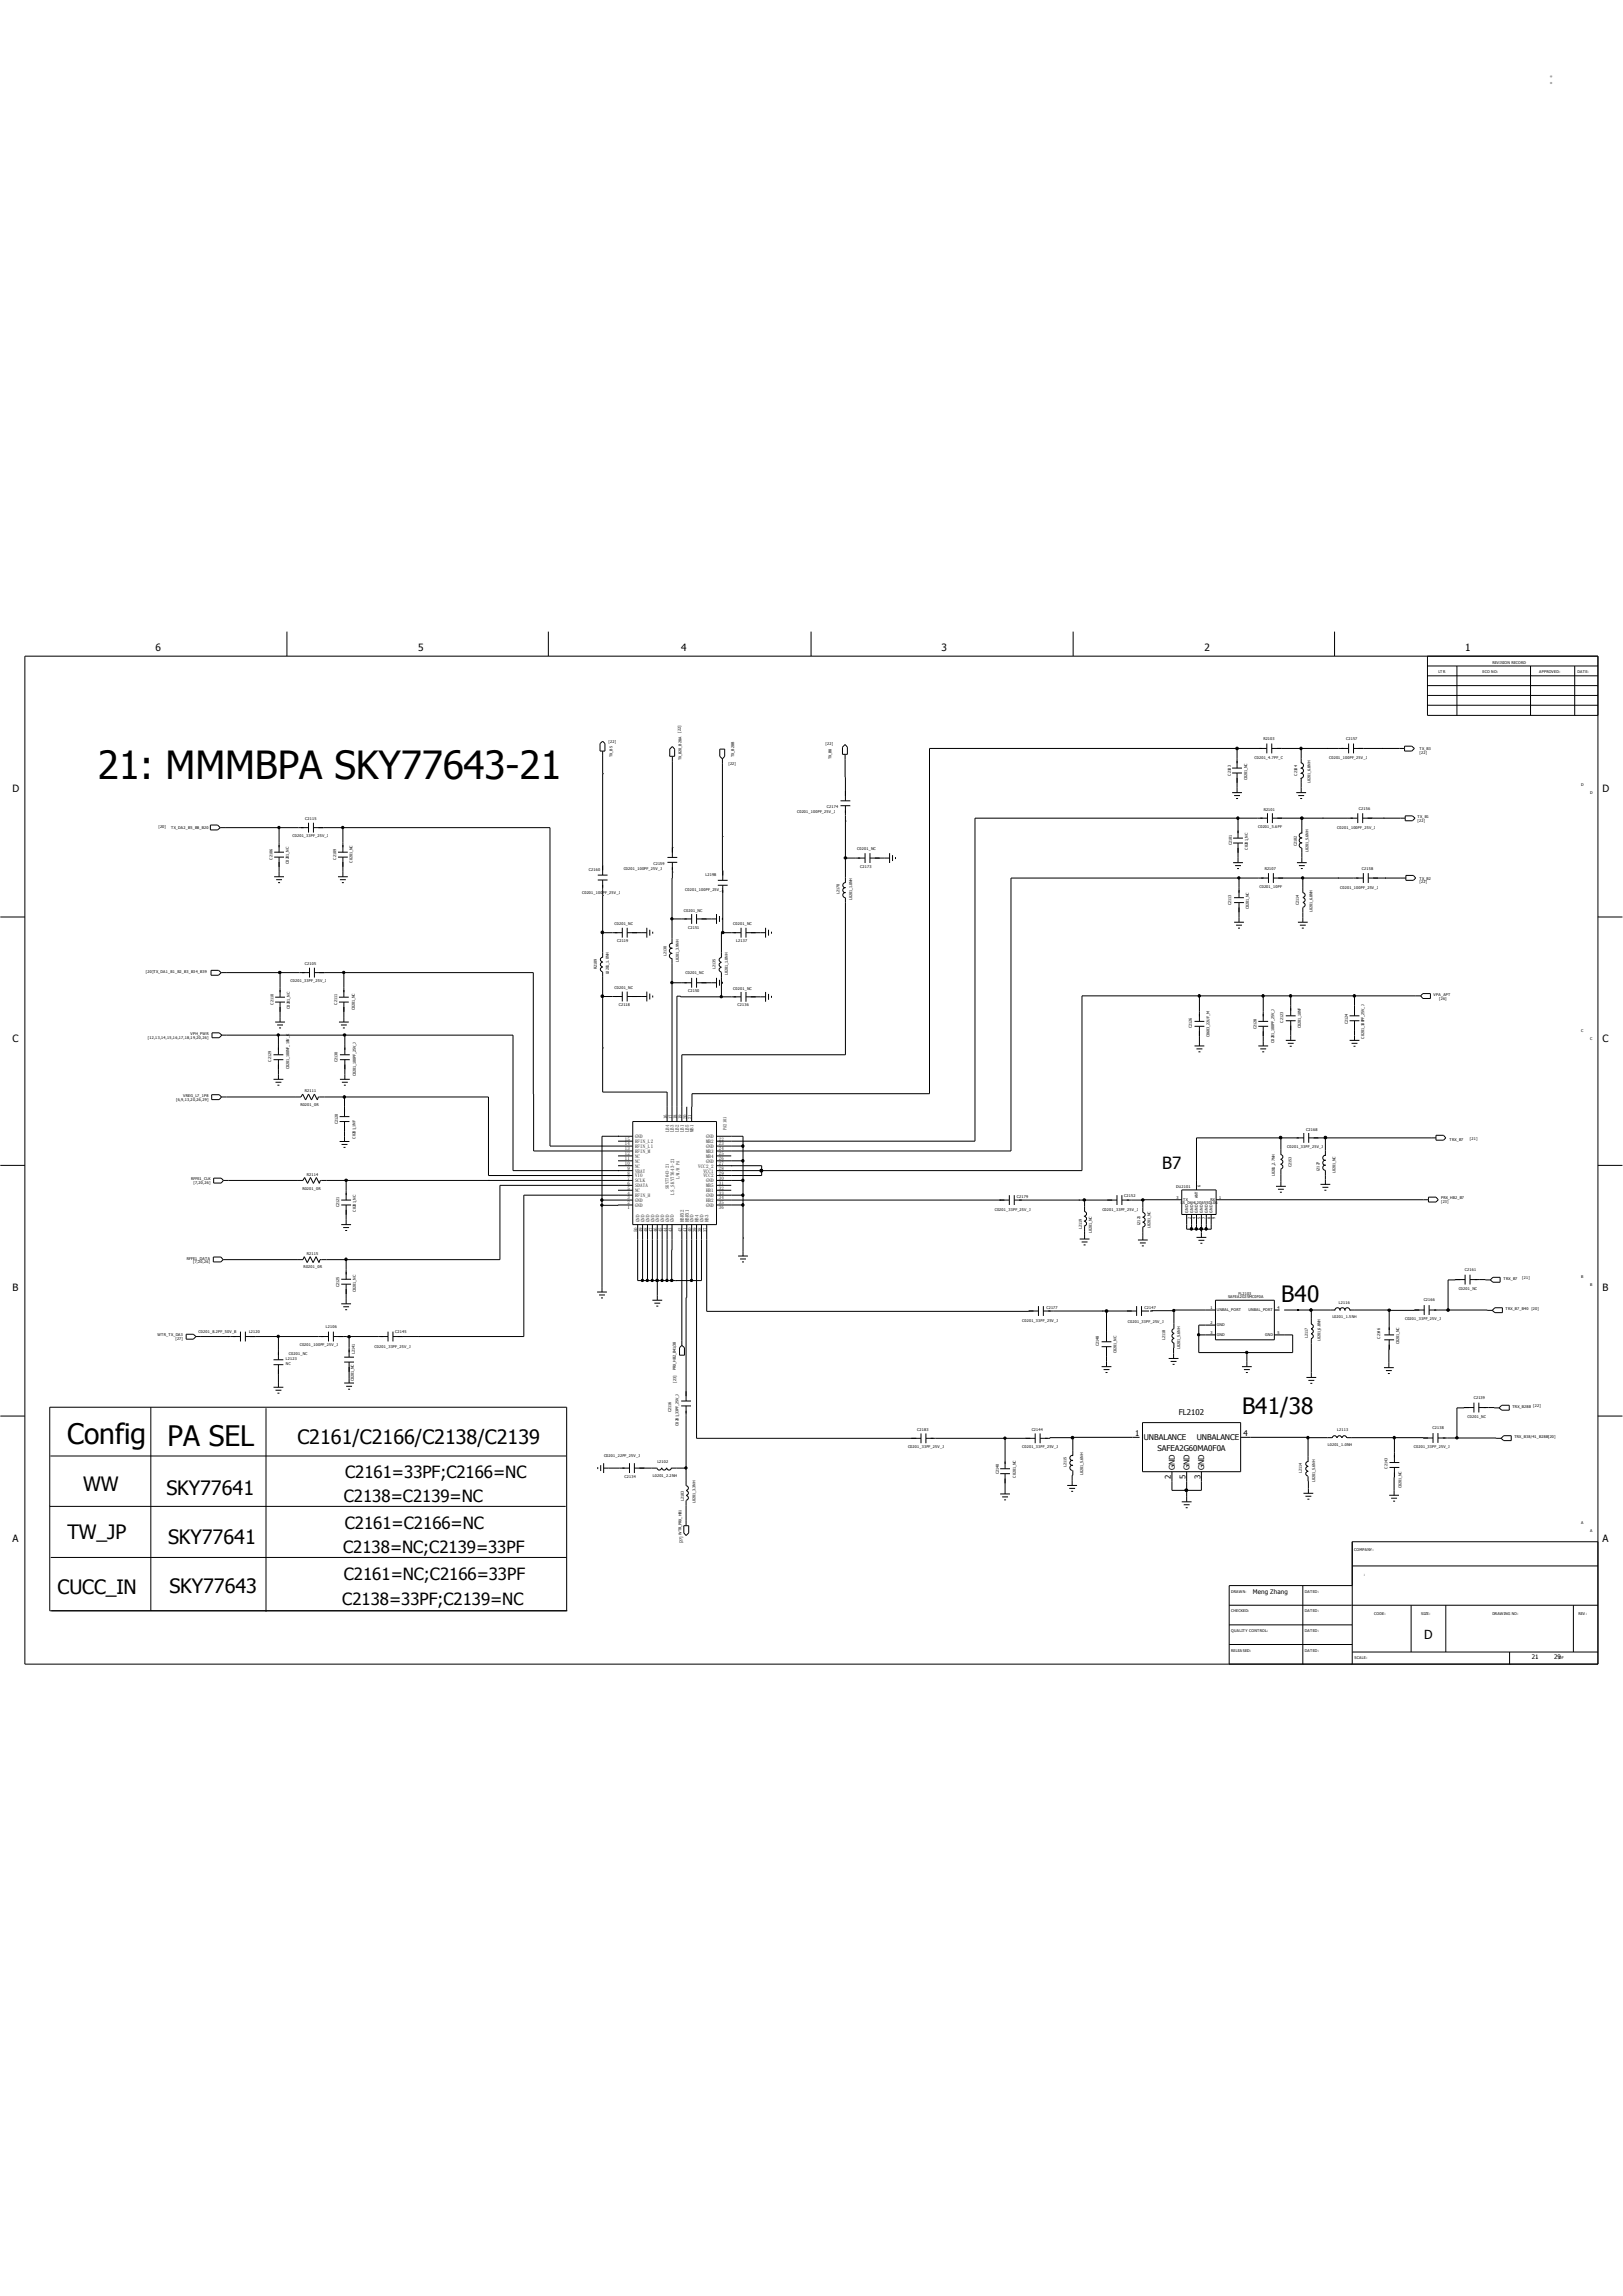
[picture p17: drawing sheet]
<svg xmlns="http://www.w3.org/2000/svg" width="210mm" height="297mm" viewBox="0 0 210 297" stroke-linecap="round" stroke-linejoin="round" font-family="sans-serif">
<defs><g id="words">
<text font-size="5" x="12.7" y="100.8">21: MMMBPA SKY77643-21</text>
<g font-size="3.6">
<text x="8.7" y="186.8">Config</text>
<text x="21.7" y="187.1">PA SEL</text>
</g>
<g font-size="2.9">
<text x="165.8" y="168.5">B40</text>
<text x="160.7" y="182.9">B41/38</text>
</g>
<g font-size="2.6">
<text x="38.5" y="186.7">C2161/C2166/C2138/C2139</text>
<text x="10.8" y="192.9">WW</text>
<text x="21.5" y="193.3">SKY77641</text>
<text x="8.7" y="199.1">TW_JP</text>
<text x="21.8" y="199.7">SKY77641</text>
<text x="7.4" y="206.2">CUCC_IN</text>
<text x="21.9" y="206.1">SKY77643</text>
</g>
<g font-size="2.2">
<text x="150.4" y="151.3">B7</text>
<text x="44.7" y="191.2">C2161=33PF;C2166=NC</text>
<text x="44.5" y="194.3">C2138=C2139=NC</text>
<text x="44.6" y="197.7">C2161=C2166=NC</text>
<text x="44.4" y="200.9">C2138=NC;C2139=33PF</text>
<text x="44.3" y="207.6">C2138=33PF;C2139=NC</text>
<text x="44.5" y="204.4">C2161=NC;C2166=33PF</text>
</g>
<text font-size="1.8" fill="#666" x="200.3" y="10.9">：</text>
<text font-size="1.6" x="184.3" y="212.1">D</text>
<g font-size="1.3">
<text x="20.1" y="84.3">6</text>
<text x="54.1" y="84.3">5</text>
<text x="88.1" y="84.3">4</text>
<text x="121.8" y="84.3">3</text>
<text x="155.9" y="84.3">2</text>
<text x="189.6" y="84.3">1</text>
<text x="1.6" y="102.4">D</text>
<text x="207.4" y="102.4">D</text>
<text x="1.6" y="134.9">C</text>
<text x="207.4" y="134.9">C</text>
<text x="1.6" y="166.9">B</text>
<text x="207.4" y="166.9">B</text>
<text x="1.6" y="199.4">A</text>
<text x="207.4" y="199.4">A</text>
</g>
<g font-size="1">
<text x="146.9" y="185.8">1</text>
<text x="152.5" y="183">FL2102</text>
<text x="160.9" y="185.8">4</text>
<text x="148" y="186.3">UNBALANCE</text>
<text x="149.8" y="187.8">SAFEA2G60MA0F0A</text>
<text x="151.5" y="191.3" transform="rotate(-90 151.5 191.3)">2</text>
<text x="152" y="190.2" transform="rotate(-90 152 190.2)">GND</text>
<text x="153.4" y="191.3" transform="rotate(-90 153.4 191.3)">5</text>
<text x="153.9" y="190.2" transform="rotate(-90 153.9 190.2)">GND</text>
<text x="154.8" y="186.3">UNBALANCE</text>
<text x="155.3" y="191.3" transform="rotate(-90 155.3 191.3)">3</text>
<text x="155.8" y="190.2" transform="rotate(-90 155.8 190.2)">GND</text>
</g>
<g font-size=".8">
<text x="162.1" y="206.2">Meng Zhang</text>
<text x="198.2" y="214.6">21</text>
<text x="201.1" y="214.6">29</text>
</g>
<g font-size=".6">
<text x="80.9" y="148.2">14</text>
<text x="80.9" y="148.8">13</text>
<text x="80.9" y="149.4">12</text>
<text x="80.9" y="147.5">15</text>
<text x="82.2" y="147.9">RFIN_L2</text>
<text x="82.2" y="148.5">RFIN_L1</text>
<text x="82.2" y="149.1">RFIN_M</text>
<text x="82.2" y="149.8">NC</text>
<text x="82.2" y="147.2">GND</text>
<text x="86.3" y="144.8" transform="rotate(-90 86.3 144.8)">16</text>
<text x="86.6" y="146.4" transform="rotate(-90 86.6 146.4)">LB4</text>
<text x="87" y="144.8" transform="rotate(-90 87 144.8)">17</text>
<text x="87.2" y="146.4" transform="rotate(-90 87.2 146.4)">LB3</text>
<text x="87.6" y="144.8" transform="rotate(-90 87.6 144.8)">18</text>
<text x="87.8" y="146.4" transform="rotate(-90 87.8 146.4)">LB2</text>
<text x="88.2" y="144.8" transform="rotate(-90 88.2 144.8)">19</text>
<text x="88.5" y="146.4" transform="rotate(-90 88.5 146.4)">LB1</text>
<text x="88.9" y="144.8" transform="rotate(-90 88.9 144.8)">20</text>
<text x="89.1" y="146.4" transform="rotate(-90 89.1 146.4)">LB5</text>
<text x="89.5" y="144.8" transform="rotate(-90 89.5 144.8)">21</text>
<text x="89.7" y="146.4" transform="rotate(-90 89.7 146.4)">MB1</text>
<text x="91.4" y="149.8">MB4</text>
<text x="91.4" y="149.1">MB3</text>
<text x="91.4" y="147.9">MB2</text>
<text x="91.4" y="147.2">GND</text>
<text x="91.4" y="148.5">GND</text>
<text x="93" y="149.4">25</text>
<text x="93" y="148.2">23</text>
<text x="93" y="147.5">22</text>
<text x="93" y="148.8">24</text>
<text x="94" y="146.2" transform="rotate(-90 94 146.2)">PA2101</text>
<text x="80.9" y="150.1">11</text>
<text x="80.9" y="150.7">10</text>
<text x="81.2" y="151.3">9</text>
<text x="81.2" y="152">8</text>
<text x="81.2" y="152.6">7</text>
<text x="81.2" y="153.2">6</text>
<text x="81.2" y="153.9">5</text>
<text x="81.2" y="154.5">4</text>
<text x="81.2" y="155.2">3</text>
<text x="81.2" y="155.8">2</text>
<text x="82.2" y="150.4">NC</text>
<text x="82.2" y="151">NC</text>
<text x="82.2" y="151.7">VBAT</text>
<text x="82.2" y="152.3">VIO</text>
<text x="82.2" y="153">SCLK</text>
<text x="82.2" y="153.6">SDATA</text>
<text x="82.2" y="154.2">NC</text>
<text x="82.2" y="154.9">RFIN_H</text>
<text x="82.2" y="155.5">GND</text>
<text x="86.5" y="153.8" transform="rotate(-90 86.5 153.8)">SKY77643-21</text>
<text x="87.2" y="154.5" transform="rotate(-90 87.2 154.5)">LS_SKY77643-21</text>
<text x="87.9" y="152.5" transform="rotate(-90 87.9 152.5)">L/M/H PA</text>
<text x="90.3" y="151">VCC2_2</text>
<text x="91" y="152.3">VCC2</text>
<text x="91" y="151.7">VCC1</text>
<text x="91.4" y="154.9">GND</text>
<text x="91.4" y="155.5">HB2</text>
<text x="91.4" y="154.2">HB1</text>
<text x="91.4" y="153.6">MB5</text>
<text x="91.4" y="150.4">GND</text>
<text x="91.4" y="153">GND</text>
<text x="93" y="155.2">34</text>
<text x="93" y="155.8">35</text>
<text x="93" y="154.5">33</text>
<text x="93" y="153.9">32</text>
<text x="93" y="152.6">30</text>
<text x="93" y="152">29</text>
<text x="93" y="150.7">27</text>
<text x="93" y="150.1">26</text>
<text x="93" y="151.3">28</text>
<text x="93" y="153.2">31</text>
<text x="81.2" y="156.4">1</text>
<text x="82.2" y="156.1">GND</text>
<text x="82.5" y="159.4" transform="rotate(-90 82.5 159.4)">50</text>
<text x="82.8" y="158.1" transform="rotate(-90 82.8 158.1)">GND</text>
<text x="83.1" y="159.4" transform="rotate(-90 83.1 159.4)">49</text>
<text x="83.4" y="158.1" transform="rotate(-90 83.4 158.1)">GND</text>
<text x="83.8" y="159.4" transform="rotate(-90 83.8 159.4)">48</text>
<text x="84" y="158.1" transform="rotate(-90 84 158.1)">GND</text>
<text x="84.4" y="159.4" transform="rotate(-90 84.4 159.4)">47</text>
<text x="84.7" y="158.1" transform="rotate(-90 84.7 158.1)">GND</text>
<text x="85" y="159.4" transform="rotate(-90 85 159.4)">46</text>
<text x="85.3" y="158.1" transform="rotate(-90 85.3 158.1)">GND</text>
<text x="85.7" y="159.4" transform="rotate(-90 85.7 159.4)">45</text>
<text x="85.9" y="158.1" transform="rotate(-90 85.9 158.1)">GND</text>
<text x="86.3" y="159.4" transform="rotate(-90 86.3 159.4)">44</text>
<text x="86.6" y="158.1" transform="rotate(-90 86.6 158.1)">GND</text>
<text x="87" y="159.4" transform="rotate(-90 87 159.4)">43</text>
<text x="87.2" y="158.1" transform="rotate(-90 87.2 158.1)">GND</text>
<text x="88.2" y="159.4" transform="rotate(-90 88.2 159.4)">42</text>
<text x="88.5" y="158.1" transform="rotate(-90 88.5 158.1)">HBRX2</text>
<text x="88.9" y="159.4" transform="rotate(-90 88.9 159.4)">41</text>
<text x="89.1" y="158.1" transform="rotate(-90 89.1 158.1)">HBRX1</text>
<text x="89.5" y="159.4" transform="rotate(-90 89.5 159.4)">40</text>
<text x="89.7" y="158.1" transform="rotate(-90 89.7 158.1)">GND</text>
<text x="90.1" y="159.4" transform="rotate(-90 90.1 159.4)">39</text>
<text x="90.4" y="158.1" transform="rotate(-90 90.4 158.1)">HB4</text>
<text x="90.8" y="159.4" transform="rotate(-90 90.8 159.4)">38</text>
<text x="91" y="158.1" transform="rotate(-90 91 158.1)">GND</text>
<text x="91.4" y="156.1">GND</text>
<text x="91.4" y="159.4" transform="rotate(-90 91.4 159.4)">37</text>
<text x="91.7" y="158.1" transform="rotate(-90 91.7 158.1)">HB3</text>
<text x="93" y="156.4">36</text>
</g>
<g font-size=".5">
<text x="186.1" y="87.1">LTR</text>
<text x="191.8" y="87.1">ECO NO:</text>
<text x="193.1" y="85.8">REVISION RECORD</text>
<text x="199.2" y="87.1">APPROVED:</text>
<text x="204.1" y="87.1">DATE:</text>
<text x="88.1" y="94.8" transform="rotate(-90 88.1 94.8)">[22]</text>
<text x="163.5" y="95.8">R2103</text>
<text x="174.2" y="95.7">C2157</text>
<text x="78.7" y="96.2">[22]</text>
<text x="79.3" y="97.9" transform="rotate(-90 79.3 97.9)">TX_B5</text>
<text x="88.2" y="98.4" transform="rotate(-90 88.2 98.4)">TX_B20_B28A</text>
<text x="94.2" y="99">[22]</text>
<text x="95" y="97.9" transform="rotate(-90 95 97.9)">TX_B28B</text>
<text x="106.8" y="96.4">[22]</text>
<text x="107.6" y="98.2" transform="rotate(-90 107.6 98.2)">TX_B8</text>
<text x="159.3" y="100.4" transform="rotate(-90 159.3 100.4)">C2103</text>
<text x="161.4" y="100.9" transform="rotate(-90 161.4 100.9)">C0201_NC</text>
<text x="162.3" y="98.1">C0201_4.7PF_C</text>
<text x="167.8" y="100.4" transform="rotate(-90 167.8 100.4)">C2104</text>
<text x="169.6" y="101.2" transform="rotate(-90 169.6 101.2)">L0201_6.8NH</text>
<text x="172" y="98.2">C0201_100PF_25V_J</text>
<text x="183.7" y="97.6">[22]</text>
<text x="183.7" y="97">TX_B3</text>
<text x="204.6" y="101.7">D</text>
<text x="20.5" y="107.2">[20]</text>
<text x="22.1" y="107.3">TX_DA2_B5_B8_B20</text>
<text x="39.5" y="106">C2115</text>
<text x="103.1" y="105.2">C0201_100PF_25V_J</text>
<text x="107" y="104.5">C2174</text>
<text x="162.8" y="107.1">C0201_5.6PF</text>
<text x="163.5" y="104.9">R2101</text>
<text x="173" y="107.3">C0201_100PF_25V_J</text>
<text x="175.8" y="104.8">C2156</text>
<text x="183.4" y="106.3">[22]</text>
<text x="183.4" y="105.8">TX_B1</text>
<text x="205.8" y="102.8">D</text>
<text x="35.3" y="111.2" transform="rotate(-90 35.3 111.2)">C2106</text>
<text x="37.4" y="111.7" transform="rotate(-90 37.4 111.7)">C0201_NC</text>
<text x="37.9" y="108.3">C0201_33PF_25V_J</text>
<text x="43.5" y="111.2" transform="rotate(-90 43.5 111.2)">C2109</text>
<text x="45.6" y="111.6" transform="rotate(-90 45.6 111.6)">C0201_NC</text>
<text x="76.2" y="112.6">C2160</text>
<text x="80.7" y="112.5">C0201_100PF_25V_J</text>
<text x="84.5" y="111.9">C2159</text>
<text x="91.3" y="113.3">L2198</text>
<text x="110.9" y="110">C0201_NC</text>
<text x="111.3" y="112.2">C2173</text>
<text x="159.4" y="109.3" transform="rotate(-90 159.4 109.3)">C2101</text>
<text x="161.5" y="109.9" transform="rotate(-90 161.5 109.9)">C0201_NC</text>
<text x="163.6" y="112.5">R2107</text>
<text x="167.8" y="109.5" transform="rotate(-90 167.8 109.5)">C2102</text>
<text x="169.3" y="110.2" transform="rotate(-90 169.3 110.2)">L0201_5.6NH</text>
<text x="176.2" y="112.5">C2158</text>
<text x="183.7" y="113.8">TX_B2</text>
<text x="75.3" y="115.6">C0201_100PF_25V_J</text>
<text x="79.5" y="119.6">C0201_NC</text>
<text x="88.5" y="118">C0201_NC</text>
<text x="88.7" y="115.2">C0201_100PF_25V_J</text>
<text x="94.9" y="119.6">C0201_NC</text>
<text x="108.6" y="115.7" transform="rotate(-90 108.6 115.7)">L2170</text>
<text x="110.2" y="116.4" transform="rotate(-90 110.2 116.4)">L0201_1.0NH</text>
<text x="159.3" y="117.1" transform="rotate(-90 159.3 117.1)">C2113</text>
<text x="161.6" y="117.6" transform="rotate(-90 161.6 117.6)">C0201_NC</text>
<text x="163" y="114.9">C0201_10PF</text>
<text x="168" y="117.1" transform="rotate(-90 168 117.1)">C2114</text>
<text x="169.8" y="118" transform="rotate(-90 169.8 118)">L0201_6.8NH</text>
<text x="173.4" y="115">C0201_100PF_25V_J</text>
<text x="183.7" y="114.3">[22]</text>
<text x="18.9" y="125.8">[20]TX_DA1_B1_B2_B3_B34_B39</text>
<text x="39.5" y="124.8">C2105</text>
<text x="77.2" y="125.4" transform="rotate(-90 77.2 125.4)">R2109</text>
<text x="79.8" y="121.9">C2119</text>
<text x="86.2" y="123.6" transform="rotate(-90 86.2 123.6)">L2130</text>
<text x="87.9" y="124.4" transform="rotate(-90 87.9 124.4)">L0201_3.9NH</text>
<text x="89" y="120.1">C2151</text>
<text x="92.6" y="125.4" transform="rotate(-90 92.6 125.4)">L2135</text>
<text x="95.3" y="121.9">L2137</text>
<text x="35.4" y="129.9" transform="rotate(-90 35.4 129.9)">C2110</text>
<text x="37.5" y="130.5" transform="rotate(-90 37.5 130.5)">C0201_NC</text>
<text x="37.6" y="127.1">C0201_33PF_25V_J</text>
<text x="43.6" y="129.9" transform="rotate(-90 43.6 129.9)">C2111</text>
<text x="45.9" y="130.7" transform="rotate(-90 45.9 130.7)">C0201_NC</text>
<text x="78.8" y="126" transform="rotate(-90 78.8 126)">L0201_1.0NH</text>
<text x="79.5" y="128">C0201_NC</text>
<text x="80.1" y="130.1">C2118</text>
<text x="88.7" y="126">C0201_NC</text>
<text x="89" y="128.3">C2150</text>
<text x="94.2" y="126.1" transform="rotate(-90 94.2 126.1)">L0201_1.0NH</text>
<text x="94.9" y="128">C0201_NC</text>
<text x="95.4" y="130.1">C2136</text>
<text x="185.5" y="128.8">VPA_APT</text>
<text x="186.2" y="129.4">[26]</text>
<text x="19.1" y="134.4">[12,13,14,15,16,17,18,19,20,26]</text>
<text x="24.6" y="133.9">VPH_PWR</text>
<text x="35.1" y="137.3" transform="rotate(-90 35.1 137.3)">C2129</text>
<text x="43.7" y="137.4" transform="rotate(-90 43.7 137.4)">C2130</text>
<text x="154.2" y="133" transform="rotate(-90 154.2 133)">C2126</text>
<text x="156.5" y="134.1" transform="rotate(-90 156.5 134.1)">C0603_22UF_M</text>
<text x="162.6" y="133.2" transform="rotate(-90 162.6 133.2)">C2128</text>
<text x="164.9" y="134.9" transform="rotate(-90 164.9 134.9)">C0201_100PF_25V_J</text>
<text x="166" y="132.3" transform="rotate(-90 166 132.3)">C2123</text>
<text x="168.3" y="133" transform="rotate(-90 168.3 133)">C0201_10NF</text>
<text x="174.4" y="132.4" transform="rotate(-90 174.4 132.4)">C2124</text>
<text x="176.5" y="134.3" transform="rotate(-90 176.5 134.3)">C0201_100PF_25V_J</text>
<text x="204.6" y="133.5">C</text>
<text x="205.8" y="134.6">C</text>
<text x="22.8" y="142.4">[6,9,13,20,26,29]</text>
<text x="23.7" y="141.9">VREG_L7_1P8</text>
<text x="37.4" y="138.3" transform="rotate(-90 37.4 138.3)">C0201_100NF_10V_K</text>
<text x="38.9" y="143.1">R0201_0R</text>
<text x="39.5" y="141.2">R2111</text>
<text x="46" y="139.2" transform="rotate(-90 46 139.2)">C0201_100PF_25V_J</text>
<text x="43.7" y="145.4" transform="rotate(-90 43.7 145.4)">C2120</text>
<text x="46" y="147.3" transform="rotate(-90 46 147.3)">C0201_1NF</text>
<text x="166.6" y="148.5">C0201_33PF_25V_J</text>
<text x="169" y="146.3">C2168</text>
<text x="187.6" y="147.6">TRX_B7</text>
<text x="190.2" y="147.5">[21]</text>
<text x="24.7" y="152.7">RFFE1_CLK</text>
<text x="25" y="153.2">[7,20,26]</text>
<text x="39.1" y="153.9">R0201_0R</text>
<text x="39.7" y="152.2">R2114</text>
<text x="131.6" y="154.9">C2179</text>
<text x="145.5" y="154.9">C2152</text>
<text x="152.2" y="153.7">DU2101</text>
<text x="152.2" y="155.1">3</text>
<text x="152.8" y="155.7">LS_D6HL2G655DL06</text>
<text x="153.1" y="155.3">TX</text>
<text x="155" y="155" transform="rotate(-90 155 155)">ANT</text>
<text x="155.3" y="153.5" transform="rotate(-90 155.3 153.5)">6</text>
<text x="156.6" y="155.3">RX</text>
<text x="157.8" y="155.1">1</text>
<text x="164.9" y="152.2" transform="rotate(-90 164.9 152.2)">L0201_2.7NH</text>
<text x="167.1" y="151" transform="rotate(-90 167.1 151)">C2153</text>
<text x="170.7" y="151.5" transform="rotate(-90 170.7 151.5)">L2127</text>
<text x="172.8" y="151.7" transform="rotate(-90 172.8 151.7)">L0201_NC</text>
<text x="186.5" y="155.6">[23]</text>
<text x="186.5" y="155.1">PRX_HB2_B7</text>
<text x="43.9" y="156.2" transform="rotate(-90 43.9 156.2)">C2121</text>
<text x="46" y="156.7" transform="rotate(-90 46 156.7)">C0201_NC</text>
<text x="128.7" y="156.7">C0201_33PF_25V_J</text>
<text x="140" y="159" transform="rotate(-90 140 159)">L2119</text>
<text x="141.3" y="159.5" transform="rotate(-90 141.3 159.5)">L0201_NC</text>
<text x="142.6" y="156.7">C0201_33PF_25V_J</text>
<text x="147.5" y="158.5" transform="rotate(-90 147.5 158.5)">L2121</text>
<text x="148.9" y="158.9" transform="rotate(-90 148.9 158.9)">L0201_NC</text>
<text x="153.7" y="156.9" transform="rotate(-90 153.7 156.9)">GND</text>
<text x="154.1" y="157.7" transform="rotate(-90 154.1 157.7)">2</text>
<text x="154.4" y="156.9" transform="rotate(-90 154.4 156.9)">GND</text>
<text x="154.7" y="157.7" transform="rotate(-90 154.7 157.7)">4</text>
<text x="155" y="156.9" transform="rotate(-90 155 156.9)">GND</text>
<text x="155.3" y="157.7" transform="rotate(-90 155.3 157.7)">5</text>
<text x="155.6" y="156.9" transform="rotate(-90 155.6 156.9)">GND</text>
<text x="156" y="157.7" transform="rotate(-90 156 157.7)">7</text>
<text x="156.3" y="156.9" transform="rotate(-90 156.3 156.9)">GND</text>
<text x="156.6" y="157.7" transform="rotate(-90 156.6 157.7)">8</text>
<text x="156.9" y="156.9" transform="rotate(-90 156.9 156.9)">GND</text>
<text x="157.2" y="157.7" transform="rotate(-90 157.2 157.7)">9</text>
<text x="24.2" y="162.9">RFFE1_DATA</text>
<text x="25" y="163.4">[7,20,26]</text>
<text x="39.3" y="164.1">R0201_0R</text>
<text x="39.7" y="162.3">R2115</text>
<text x="43.9" y="166.5" transform="rotate(-90 43.9 166.5)">C2125</text>
<text x="46" y="167.1" transform="rotate(-90 46 167.1)">C0201_NC</text>
<text x="158.9" y="167.9">SAFEA2G35MC0F0A</text>
<text x="160.2" y="167.5">FL2103</text>
<text x="188.7" y="166.8">C0201_NC</text>
<text x="189.5" y="164.5">C2161</text>
<text x="194.5" y="165.6">TRX_B7</text>
<text x="197" y="165.5">[21]</text>
<text x="204.6" y="165.3">B</text>
<text x="205.8" y="166.4">B</text>
<text x="20.4" y="172.9">WTR_TX_DA3</text>
<text x="22.7" y="173.4">[27]</text>
<text x="25.7" y="172.5">C0201_8.2PF_50V_B</text>
<text x="32.2" y="172.4">L2120</text>
<text x="42.2" y="171.8">L2106</text>
<text x="51.1" y="172.5">C2145</text>
<text x="132.3" y="171.1">C0201_33PF_25V_J</text>
<text x="135.4" y="169.3">C2177</text>
<text x="145.9" y="171.1">C0201_33PF_25V_J</text>
<text x="148.1" y="169.3">C2147</text>
<text x="150.8" y="173.3" transform="rotate(-90 150.8 173.3)">L2118</text>
<text x="156.6" y="169.3">1</text>
<text x="156.6" y="171.3">2</text>
<text x="156.6" y="172.5">3</text>
<text x="157.5" y="169.6">UNBAL_PORT</text>
<text x="157.5" y="171.6">GND</text>
<text x="157.5" y="172.8">GND</text>
<text x="161.6" y="169.6">UNBAL_PORT</text>
<text x="163.7" y="172.8">GND</text>
<text x="165.3" y="169.3">4</text>
<text x="165.3" y="172.5">5</text>
<text x="169.2" y="173" transform="rotate(-90 169.2 173)">L2117</text>
<text x="170.9" y="173.5" transform="rotate(-90 170.9 173.5)">L0201_6.8NH</text>
<text x="172.4" y="170.5">L0201_1.5NH</text>
<text x="173.2" y="168.6">L2116</text>
<text x="178.6" y="173.2" transform="rotate(-90 178.6 173.2)">C2146</text>
<text x="181" y="173.9" transform="rotate(-90 181 173.9)">C0201_NC</text>
<text x="181.8" y="170.8">C0201_33PF_25V_J</text>
<text x="184.2" y="168.3">C2166</text>
<text x="194.8" y="169.5">TRX_B7_B40</text>
<text x="198.1" y="169.5">[20]</text>
<text x="37" y="175.9">L2123</text>
<text x="37" y="176.5">NC</text>
<text x="37.4" y="175.2">C0201_NC</text>
<text x="38.8" y="174.1">C0201_100PF_25V_J</text>
<text x="45.8" y="178.7" transform="rotate(-90 45.8 178.7)">C0201_NC</text>
<text x="45.9" y="175.1" transform="rotate(-90 45.9 175.1)">L2141</text>
<text x="48.5" y="174.3">C0201_33PF_25V_J</text>
<text x="87.4" y="177.3" transform="rotate(-90 87.4 177.3)">PRX_HB2_B41/38</text>
<text x="87.5" y="178.8" transform="rotate(-90 87.5 178.8)">[23]</text>
<text x="142.2" y="174.1" transform="rotate(-90 142.2 174.1)">C2148</text>
<text x="144.5" y="175" transform="rotate(-90 144.5 175)">C0201_NC</text>
<text x="152.7" y="174.5" transform="rotate(-90 152.7 174.5)">L0201_5.6NH</text>
<text x="86.8" y="182.7" transform="rotate(-90 86.8 182.7)">C2116</text>
<text x="87.8" y="184.4" transform="rotate(-90 87.8 184.4)">C0201_33PF_25V_J</text>
<text x="118.7" y="185.1">C2183</text>
<text x="133.5" y="185.1">C2144</text>
<text x="173" y="185.1">L2113</text>
<text x="185.4" y="184.8">C2138</text>
<text x="189.9" y="183.4">C0201_NC</text>
<text x="190.7" y="181">C2139</text>
<text x="195.7" y="182.1">TRX_B28B</text>
<text x="198.4" y="182">[22]</text>
<text x="78.2" y="188.4">C0201_22PF_25V_J</text>
<text x="80.8" y="191.2">C2134</text>
<text x="84.5" y="191.1">L0201_2.2NH</text>
<text x="85.1" y="189.3">L2102</text>
<text x="117.5" y="187.3">C0201_33PF_25V_J</text>
<text x="129.3" y="190.7" transform="rotate(-90 129.3 190.7)">C2140</text>
<text x="131.5" y="191.1" transform="rotate(-90 131.5 191.1)">C0201_NC</text>
<text x="132.3" y="187.3">C0201_33PF_25V_J</text>
<text x="138" y="189.8" transform="rotate(-90 138 189.8)">L2115</text>
<text x="140.1" y="190.8" transform="rotate(-90 140.1 190.8)">L0201_5.6NH</text>
<text x="168.5" y="190.5" transform="rotate(-90 168.5 190.5)">L2114</text>
<text x="170.2" y="191.7" transform="rotate(-90 170.2 191.7)">L0201_5.6NH</text>
<text x="171.8" y="187.1">L0201_1.0NH</text>
<text x="179.5" y="190" transform="rotate(-90 179.5 190)">C2143</text>
<text x="182.9" y="187.4">C0201_33PF_25V_J</text>
<text x="195.9" y="186">TRX_B38/41_B28B[20]</text>
<text x="88.5" y="194.2" transform="rotate(-90 88.5 194.2)">L2103</text>
<text x="90" y="194.4" transform="rotate(-90 90 194.4)">L0201_3.3NH</text>
<text x="181.3" y="192.5" transform="rotate(-90 181.3 192.5)">C0201_NC</text>
<text x="204.6" y="197.1">A</text>
<text x="88.2" y="198.5" transform="rotate(-90 88.2 198.5)">WTR_PRX_HB1</text>
<text x="88.3" y="199.6" transform="rotate(-90 88.3 199.6)">[27]</text>
<text x="175.2" y="200.6">COMPANY:</text>
<text x="176.5" y="203.8">:</text>
<text x="205.8" y="198.2">A</text>
<text x="159.3" y="208.6">CHECKED:</text>
<text x="159.3" y="206">DRAWN:</text>
<text x="168.8" y="208.6">DATED:</text>
<text x="168.8" y="206">DATED:</text>
<text x="177.8" y="208.9">CODE:</text>
<text x="183.9" y="208.9">SIZE:</text>
<text x="193.1" y="208.9">DRAWING NO:</text>
<text x="204.2" y="208.9">REV:</text>
<text x="159.3" y="213.7">RELEASED:</text>
<text x="159.3" y="211.1">QUALITY CONTROL:</text>
<text x="168.8" y="213.7">DATED:</text>
<text x="168.8" y="211.1">DATED:</text>
<text x="175.3" y="214.6">SCALE:</text>
<text x="198.8" y="214.6">:</text>
<text x="201.7" y="214.6">OF</text>
</g>
</g></defs>
<g fill="none" stroke="#000" stroke-width=".13">
<path d="M3.2 84.9h203.6v130.4h-203.6zM37.1 81.7v3.2M71 81.7v3.2M77.6 96.2l.4-.3 .3 .3v1h-.7zM78 97.2v16M86.7 96.9l.3-.3 .3 .3v.9h-.6zM87 97.8v13.1M93.1 96.9h.7v.9l-.3 .4-.4-.4zM93.5 98.2v15.7M104.9 81.7v3.2M109.3 97.6l.1 6M109.3 96.3l.3 .3v1h-.6v-1z"/>
<path d="M138.9 81.7v3.2M159.4 99.4h1.3M159.4 100h1.3M160.1 96.8v2.6M160.1 100v2.5M163.9 96.8h-43.6v44.7h-30.8v3.6M163.9 96.2v1.3M164.5 96.8h10M164.5 96.2v1.3M168.3 98.7a.32 .32 0 0 1 .4 .3 .32 .32 0 0 1-.4 .3M168.3 99.4a.32 .32 0 0 1 .4 .3 .32 .32 0 0 1-.4 .3M168.3 100a.32 .32 0 0 1 .4 .3 .32 .32 0 0 1-.4 .3"/>
<path d="M168.4 96.8v1.9M171.7 96.8h.1M172.7 81.7v3.2M174.5 96.2v1.3M175.1 96.8h6.6M175.1 96.2v1.3M178.8 96.8h.1M181.7 96.5h1l.3 .3-.3 .4h-1zM184.7 84.9v7.6h22.1M184.7 91.2h22.1M184.7 90h22.1M184.7 88.7h22.1"/>
<path d="M184.7 87.4h22.1M184.7 86.1h22.1M188.5 86.1v6.4M198 86.1v6.4M203.8 86.1v6.4M0 118.6h3.2M27.2 106.7h1l.3 .4-.3 .3h-1zM28.5 107.1h11.4M35.5 110.2h1.2M35.5 110.9h1.2M35.5 113.4h1.2M35.7 113.8h.8"/>
<path d="M36 114.2h.2M36.1 107.1v3.1M36.1 110.9v2.5M39.9 106.4v1.3M40.6 107.1h30.6v41.2h10.7M40.6 106.4v1.3M43.7 110.2h1.3M43.7 110.9h1.3M43.7 113.4h1.3M44 113.8h.7M44.2 114.2h.3M44.4 107.1v3.1"/>
<path d="M44.4 110.9v2.5M77.3 113.8h1.3M77.3 113.2h1.3M78 115.8h.1M78 100.1h.1M78 113.8v10M86.4 111.5h1.2M86.4 110.9h1.2M87 118.9h2.5M87 112.8h.1M87 109.6h.1M87 111.5v10.5"/>
<path d="M89.5 118.2v1.3M90.1 118.9h2.6M90.1 118.2v1.3M92.7 118.2v1.3M92.9 114.5h1.2M92.9 113.9h1.2M93.1 118.5v.8M93.5 108.2h.1M93.5 118.7v.3M93.5 114.5v6.1M108.8 104.2h1.2M108.8 103.6h1.2"/>
<path d="M109.4 115.5v-.1a.34 .34 0 0 0-.3 .4 .34 .34 0 0 0 .3 .3M109.4 114.9v-.1a.34 .34 0 0 0-.3 .3 .34 .34 0 0 0 .3 .4M109.4 114.2a.34 .34 0 0 0-.3 .3 .34 .34 0 0 0 .3 .4M109.4 106.2h.1M109.4 116.1v20.3h-21.2v8.7M109.4 111h2.5M109.4 104.2v10M111.9 110.4v1.2M112.6 111h2.5M112.6 110.4v1.2M115.1 110.4v1.2M115.5 110.6v.8"/>
<path d="M115.9 110.9v.2M159.4 102.5h1.3M159.6 108.4h1.2M159.6 109.1h1.2M159.6 111.6h1.2M159.7 116.1h1.3M159.7 116.8h1.3M159.7 119.3h1.3M159.7 102.9h.7M159.8 112h.8M159.9 119.7h.8M159.9 103.3h.3"/>
<path d="M160.1 112.4h.2M160.2 105.8v2.6M160.2 109.1v2.5M160.3 113.6v2.5M160.3 116.8v2.5M164 105.8h-37.8v41.8h-33.5M164 105.2v1.3M164.1 113.6h-33.3v35.3h-38.1M164.1 112.9v1.3M164.6 105.8h11.1M164.6 105.2v1.3M164.8 113.6h11.6"/>
<path d="M164.8 112.9v1.3M167.7 102.5h1.3M167.8 111.6h1.3M167.9 119.3h1.3M168 102.9h.7M168.1 112h.7M168.2 119.7h.8M168.2 103.3h.3M168.3 112.4h.3M168.4 100.6v1.9M168.4 109.1v-.1a.34 .34 0 0 0-.3 .3 .34 .34 0 0 0 .3 .4v1.9M168.4 108.5v-.1a.34 .34 0 0 0-.3 .3 .34 .34 0 0 0 .3 .4"/>
<path d="M168.4 107.8v-.1a.34 .34 0 0 0-.3 .4 .34 .34 0 0 0 .3 .3M168.4 105.8v2M168.6 113.6v1.9M168.6 117.4v1.9M168.6 115.5a.3 .3 0 0 1 .3 .3 .3 .3 0 0 1-.3 .3M168.6 116.1a.3 .3 0 0 1 .3 .3 .3 .3 0 0 1-.3 .3M168.6 116.8a.3 .3 0 0 1 .3 .3 .3 .3 0 0 1-.3 .2M171.1 105.8h.1M173.1 113.6h.1M175.7 105.2v1.3M176.3 105.8h5.5M176.3 105.2v1.3"/>
<path d="M176.4 112.9v1.3M177 113.6h4.9M177 112.9v1.3M179 105.8h.1M179.2 113.6h.1M181.8 105.5h1l.3 .3-.3 .4h-1zM181.9 113.2h1l.3 .4-.3 .3h-1zM206.8 118.6h3.1M27.3 125.5h1l.3 .3-.3 .4h-1zM27.4 133.6h1l.3 .3-.3 .3h-1zM28.6 125.8h11.4M28.7 133.9h37.7v17.5h15.5"/>
<path d="M35.4 136.4h1.3M35.4 137.1h1.3M35.4 139.6h1.3M35.6 129h1.3M35.6 129.6h1.3M35.6 132.2h1.3M35.6 140h.8M35.9 132.6h.7M36 133.9v2.5M36 137.1v2.5M36.1 133h.3M36.2 125.8v3.2"/>
<path d="M36.2 129.6v2.6M40 125.2v1.2M40.7 125.8h28.3v23.1h12.9M40.7 125.2v1.2M43.9 129h1.2M43.9 129.6h1.2M43.9 132.2h1.2M44 136.4h1.3M44 137.1h1.3M44 139.6h1.3M44.1 132.6h.8M44.2 140h.8"/>
<path d="M44.4 133h.2M44.5 125.8v3.2M44.5 129.6v2.6M44.6 133.9v2.5M44.6 137.1v2.5M78 125.1a.3 .3 0 0 0-.3 .3 .3 .3 0 0 0 .3 .3M78 124.5a.3 .3 0 0 0-.3 .3 .3 .3 0 0 0 .3 .3M78 123.9v-.1a.3 .3 0 0 0-.3 .3 .3 .3 0 0 0 .3 .3M78 135.6h.1M78 120.6h2.5M78 128.9h2.5M78 125.7v15.6h8.3v3.8"/>
<path d="M80.5 120v1.3M80.5 128.3v1.2M81.2 120.6h2.5M81.2 120v1.3M81.2 128.3v1.2M81.2 128.9h2.5M83.7 120v1.3M83.7 128.3v1.2M84.1 120.3v.7M84.1 128.5v.8M84.5 120.5v.3M84.5 128.8v.2"/>
<path d="M87 127.1h2.5M87 124v21.1M87 123.4l-.1-.1a.34 .34 0 0 0-.3 .4 .34 .34 0 0 0 .3 .3M87 122.7l-.1-.1a.34 .34 0 0 0-.3 .4 .34 .34 0 0 0 .3 .3M87 122.1l-.1-.1a.34 .34 0 0 0-.3 .3 .34 .34 0 0 0 .3 .4M89.5 126.5v1.3M90.1 126.5v1.3M90.1 127.1h2.6M92.7 126.5v1.3M93.1 126.7v.8M93.3 125.1a.3 .3 0 0 0-.3 .3 .3 .3 0 0 0 .3 .3M93.3 124.5a.3 .3 0 0 0-.3 .3 .3 .3 0 0 0 .3 .3"/>
<path d="M93.3 125.8v3.1M93.5 127v.3M95.9 120.6h-2.6v3.3a.3 .3 0 0 0-.3 .3 .3 .3 0 0 0 .3 .3M95.9 128.9h-7.8h-.5v16.2M95.9 120v1.3M95.9 128.3v1.3M96.5 120.6h2.6M96.5 120v1.3M96.5 128.3v1.3M96.5 128.9h2.6M99.1 120v1.3M99.1 128.3v1.3"/>
<path d="M99.4 120.3v.7M99.4 128.6v.7M99.8 120.5v.3M99.8 128.8v.3M154.6 132.1h1.2M154.6 132.8h1.2M154.6 135.3h1.2M154.8 135.7h.8M155.1 136.1h.2M155.2 128.8h.1M155.2 128.8v3.3M155.2 132.8v2.5"/>
<path d="M160.2 120.1h.2M162.8 132.1h1.3M162.8 132.8h1.3M162.8 135.3h1.3M163.1 135.7h.7M163.3 136.1h.3M163.4 128.8v3.3M163.4 132.8v2.5M166.4 131.4h1.2M166.4 132h1.2M166.4 134.6h1.2M166.6 135h.8"/>
<path d="M166.9 135.3h.2M167 128.8v2.6M167 132v2.6M168.4 120.1h.3M174.6 131.4h1.3M174.6 132h1.3M174.6 134.6h1.3M174.9 135h.7M175.1 135.3h.3M175.3 128.8v2.6M175.3 132v2.6M183.8 128.8h-43.8v22.6h-47.3"/>
<path d="M183.8 128.8l.3-.3h1v.7h-1zM0 150.7h3.2M27.4 141.6h1l.3 .3-.3 .3h-1zM27.6 152.4h1l.3 .3-.3 .3h-1zM28.7 141.9h10.2l.3-.4 .3 .8 .4-.8 .4 .8 .4-.8 .4 .8 .1-.4h22v10.2h18.7M28.9 152.7h10.3l.2-.4 .4 .8 .4-.8 .4 .8 .3-.8 .4 .8 .1-.4h40.5M35.9 140.4h.3M43.9 144.4h1.3M43.9 145.1h1.3M43.9 147.7h1.3M44.2 155.2h1.2M44.2 155.9h1.2"/>
<path d="M44.2 158.4h1.2M44.2 148h.8M44.4 158.8h.8M44.4 148.4h.3M44.5 140.4h.2M44.6 141.9v2.5M44.6 145.1v2.6M44.7 159.2h.2M44.8 152.7v2.5M44.8 155.9v2.5M63.2 152.7h.1M77.9 155.2h4"/>
<path d="M80 151.4h.1M80 152.1h.1M80 147h.1M80 147.6h1.9M80 149.5h1.9M80 150.2h1.9M80 150.8h1.9M80 154h1.9M81.9 153.3h-17.2v9.6h-23.3l-.1 .4-.4-.7-.4 .7-.4-.7-.3 .7-.4-.7-.2 .3h-10.3M81.9 155.9h-4M81.9 145.1h10.8v13.3h-10.8zM81.9 154.6h-14.1v18.3h-17"/>
<path d="M81.9 147h-4v20.1M82.5 158.4v7.3h8.3v-7.3M83.1 158.4v7.3M83.8 158.4v7.3M84.4 158.4v7.3M85 158.4v9.8M85.7 158.4v7.3M86.3 158.4v7.3M87 158.4l-.1 7.3M88.2 158.4v15.6M88.9 143.2v1.9M88.9 158.4l-.1 22.8"/>
<path d="M89.5 158.4v7.3M90.1 158.4v27.7h29.1M91.4 158.4v11.2h43M92.7 155.2h37.9M92.7 155.9h3.4M92.7 152.7h3.4M92.7 148.3h3.4M92.7 149.5h1.9M92.7 150.2h3.4M92.7 150.8h5.9v1.3h-5.9M92.7 153.3h1.9M92.7 154h1.9"/>
<path d="M92.7 154.6h3.4M92.7 147h3.4v15.5M94.6 150.8h.1M98.6 151.4h.1M129.3 155.2h.1M130.6 154.6v1.3M131.2 155.2h13.3M131.2 154.6v1.3M139.6 155.2h.1M140.3 158a.28 .28 0 0 1 .3 .3 .28 .28 0 0 1-.3 .2M140.3 157.4a.28 .28 0 0 1 .3 .2 .28 .28 0 0 1-.3 .3M140.3 156.7a.28 .28 0 0 1 .3 .3 .28 .28 0 0 1-.3 .3"/>
<path d="M140.3 155.2v1.5M140.3 158.6v1.7M144.5 154.6v1.3M145.2 155.2h2.7M145.2 154.6v1.3M147.9 158.7v1.7M147.9 158.1a.28 .28 0 0 1 .3 .3 .28 .28 0 0 1-.3 .3M147.9 157.5a.28 .28 0 0 1 .3 .3 .28 .28 0 0 1-.3 .2M147.9 156.8a.28 .28 0 0 1 .3 .3 .28 .28 0 0 1-.3 .3M152.9 155.2h-5v1.6M152.9 153.9h4.5v3.2h-4.5zM153.5 157.1v1.9h3.2v-1.9"/>
<path d="M154.2 157.1v1.9M154.8 157.1v1.9M155.4 159h.1M155.4 157.1v3M156.1 157.1v1.9M157.4 155.2h27.4M165.1 153.5h1.3M165.4 153.8h.7M165.6 154.2h.3M165.7 149.4a.3 .3 0 0 1 .3 .3 .3 .3 0 0 1-.3 .2M165.7 150a.3 .3 0 0 1 .3 .3 .3 .3 0 0 1-.3 .3M165.7 150.6a.3 .3 0 0 1 .3 .3 .3 .3 0 0 1-.3 .3"/>
<path d="M165.7 147.2v2.2M165.7 151.3v2.2M168.7 147.2h-13.9v6.7M168.7 146.6v1.2M169.3 147.2h16.5M169.3 146.6v1.2M170.9 153.2h1.2M171.1 153.6h.8M171.4 154h.2M171.5 150.8v-.1a.34 .34 0 0 0-.3 .3 .34 .34 0 0 0 .3 .4M171.5 150.2v-.1a.34 .34 0 0 0-.3 .3 .34 .34 0 0 0 .3 .3M171.5 149.5v-.1a.34 .34 0 0 0-.3 .4 .34 .34 0 0 0 .3 .3"/>
<path d="M171.5 147.2v2.3M171.5 151.4v1.8M184.8 154.9h1l.3 .3-.3 .3h-1zM185.8 146.9h1l.3 .3-.3 .3h-1zM206.8 150.7h3.1M24.1 172.6h.9l.4 .3-.4 .3h-.9zM25.4 172.9h5.7M27.6 162.6h1l.3 .3-.3 .3h-1zM29.5 172.9h.1M31.1 172.3v1.2M31.7 172.9h10.8M31.7 172.3v1.2"/>
<path d="M35.4 175.9h1.3M35.4 176.5h1.3M35.4 179.5h1.3M35.6 179.8h.8M36 172.9v3M36 176.5v3M42.5 172.3v1.2M43.1 172.9h2.1M43.1 172.3v1.2M44.2 165.5h1.2M44.2 166.1h1.2M44.2 168.7h1.2"/>
<path d="M44.4 169h.8M44.5 175.6h1.3M44.5 176.2h1.3M44.5 178.9h1.3M44.7 169.4h.2M44.8 162.9v2.6M44.8 166.1v2.6M44.8 179.3h.8M45 179.7h.3M45.2 176.2v2.7M50.2 172.9h-5v2.7M50.2 172.3v1.2"/>
<path d="M50.8 172.3v1.2M54.1 172.9h.1M77.3 167.1h1.2M77.5 167.5h.8M77.8 167.9h.2M83 165.7h.1M84.4 168.2h1.3M84.7 168.6h.7M84.9 169h.3M85 165.7h.1M87.4 165.7h.1M88.2 174l.4 .3v1h-.7v-1z"/>
<path d="M95.5 162.5h1.3M95.8 162.9h.7M96 163.2h.3M96.1 160.1h.1M134.4 169v1.2M135 169.6h12.1M135 169v1.2M139.7 160.3h1.3M140 160.7h.7M140.2 161h.3M142.5 173.6h1.3M142.5 174.2h1.3"/>
<path d="M142.5 176.8h1.3M142.6 169.6h.1M142.8 177.2h.8M143 177.5h.3M143.2 169.6v4M143.2 174.2v2.6M147.1 169v1.2M147.2 160.4h1.3M147.5 160.8h.8M147.7 169.6h1M147.7 169v1.2M147.7 161.2h.3"/>
<path d="M148.8 169.6h.3M149 169.5h2.9M151.2 175.7h1.3M151.5 176.1h.7M151.7 176.5h.3M151.9 173.7l-.1 2M151.9 171.9a.3 .3 0 0 0-.3 .3 .3 .3 0 0 0 .3 .3M151.9 172.5a.3 .3 0 0 0-.3 .3 .3 .3 0 0 0 .3 .3M151.9 173.1a.3 .3 0 0 0-.3 .3 .3 .3 0 0 0 .3 .3M154.8 160.1h1.3M155.1 160.4h.7M155.1 172.7h2.2"/>
<path d="M155.3 160.8h.3M157.3 171.4h-2.2v3.6h12.2v-2.3h-2.4M157.3 168.2h7.6v5.1h-7.6zM157.3 169.5h-5.4v2.3M160.7 176.8h1.3M161 177.2h.7M161.2 177.5h.3M161.3 175v1.8M164.9 169.5h.7M166.2 169.5h3.5M169 178.2h1.3M169.3 178.6h.8"/>
<path d="M169.5 178.9h.3M169.6 172.6a.3 .3 0 0 1 .3 .3 .3 .3 0 0 1-.3 .2M169.6 171.9a.3 .3 0 0 1 .3 .3 .3 .3 0 0 1-.3 .3M169.6 171.3a.3 .3 0 0 1 .3 .3 .3 .3 0 0 1-.3 .3M169.7 169.5h3.1M169.7 169.5v1.8M169.7 173.2v5M172.7 169.5a.32 .32 0 0 1 .3-.3 .32 .32 0 0 1 .4 .3 .32 .32 0 0 1 .3-.3 .32 .32 0 0 1 .3 .3 .32 .32 0 0 1 .3-.3 .32 .32 0 0 1 .3 .3M174.7 169.5h5v3.2M179.1 176.9h1.2M179.1 172.7h1.3M179.1 173.3h1.3"/>
<path d="M179.3 177.3h.8M179.6 177.7h.2M179.7 173.3v3.6M184.3 169.5h-4.6M184.3 168.8v1.3M184.9 169.5h8.2M184.9 168.8v1.3M189.6 165.5l-2.2 .1v3.9M189.6 164.9v1.3M190.2 165.5l2.6 .1M190.2 164.9v1.3M192.8 165.6l.4-.4h.9v.7h-.9z"/>
<path d="M193.1 169.5l.3-.3h1v.6h-1zM0 183.2h3.2M6.4 194.9h66.8M6.5 188.3h66.8M19.5 182v26.4M34.4 182.2v26.3M35.9 180.2h.3M77.3 189.8v.2M77.7 189.5v.8M78.1 189.9h3.3M78.1 189.3v1.2M81.4 189.3v1.2"/>
<path d="M82.1 189.9h2.9M82.1 189.3v1.2M85 189.9a.3 .3 0 0 0 .3 .3 .3 .3 0 0 0 .3-.3M85.6 189.9a.3 .3 0 0 0 .3 .3 .3 .3 0 0 0 .3-.3M86.3 189.9a.3 .3 0 0 0 .3 .3 .3 .3 0 0 0 .3-.3M86.9 189.9h1.9M88.1 181.9h1.3M88.1 181.2h1.3M88.5 197.4h.6v.9l-.3 .3-.3-.3zM88.8 181.9v10.3M88.8 194.1v3.3M88.8 193.5a.3 .3 0 0 1 .3 .3 .3 .3 0 0 1-.3 .3"/>
<path d="M88.8 192.8a.3 .3 0 0 1 .3 .3 .3 .3 0 0 1-.3 .3M88.8 192.2a.3 .3 0 0 1 .3 .3 .3 .3 0 0 1-.3 .3M119.2 185.4v1.3M119.8 186.1h14.1M119.8 185.4v1.3M129.4 190h1.3M129.4 190.6h1.3M129.4 193.3h1.3M129.7 193.6h.7M129.9 194h.3M130 186.1v3.9M130 190.6v2.7"/>
<path d="M133.9 185.4v1.3M134.6 185.4v1.3M138.1 192.2h1.3M138.3 192.5h.8M138.6 192.9h.3M138.8 188.3a.34 .34 0 0 0-.4 .3 .34 .34 0 0 0 .4 .3M138.8 189v-.1a.34 .34 0 0 0-.4 .3 .34 .34 0 0 0 .4 .4M138.8 189.6v-.1a.34 .34 0 0 0-.4 .4 .34 .34 0 0 0 .4 .3M138.8 186l-4.2 .1M138.8 190.2l-.1 2M147.4 185.9h-8.6v2.4M147.8 184h12.7v6.4h-12.7z"/>
<path d="M151.6 190.4v2.4h3.8v-2.4M152.9 194.3h1.3M153.2 194.6h.7M153.4 195h.3M153.5 192.8h.1M153.5 190.4v3.9M160.5 185.9h8.7v3.2M168.7 193.2h1.2M168.9 193.5h.8M169.2 193.9h.2M169.2 189.1a.3 .3 0 0 0-.2 .3 .3 .3 0 0 0 .2 .3M169.2 189.7a.3 .3 0 0 0-.2 .3 .3 .3 0 0 0 .2 .3"/>
<path d="M169.2 190.4v-.1a.3 .3 0 0 0-.2 .3 .3 .3 0 0 0 .2 .3M169.2 186h3.2M169.2 191l.1 2.2M172.4 186a.3 .3 0 0 1 .3-.3 .3 .3 0 0 1 .3 .3M173 186a.3 .3 0 0 1 .3-.3 .3 .3 0 0 1 .3 .3M173.7 186a.3 .3 0 0 1 .3-.3 .3 .3 0 0 1 .2 .3M174.3 186h11.1M179.7 193.4h1.3M179.8 189.2h1.3M179.8 189.8h1.3M180 193.8h.8M180.3 194.2h.2"/>
<path d="M180.4 186v3.2M180.4 189.8v3.6M185.4 185.4v1.2M186.1 186l8.1 .1M186.1 185.4v1.2M190.7 182.1h-2.2v3.9M190.7 181.4v1.3M191.3 182.1h2.7M191.3 181.4v1.3M194.3 181.8h1v.6h-1l-.3-.3zM194.6 185.7h.9v.7h-.9l-.4-.3zM206.8 183.2h3.1"/>
<path d="M206.8 199.4h-31.8v15.9M6.6 201.5h66.7M73.3 208.4v-26.4h-66.9v26.4h67M159 212.7h16M159 207.6h47.8M159 210.2h16M168.6 205.1v10.2M175 205.1h-16v10.2M175 202.6h31.8M175 213.7h31.8M182.6 207.6v6.1M187.1 207.6v6.1"/>
<path d="M195.3 213.7v1.6M203.6 207.6v6.1"/>
</g>
<g fill="#000" stroke="#000" stroke-width=".13">
<path d="M109.3 110.9h.2v.2h-.2z" fill-rule="evenodd"/>
<path d="M36.1 125.7h.2v.2h-.2z" fill-rule="evenodd"/>
<path d="M44.5 133.8h.2v.2h-.2z" fill-rule="evenodd"/>
<path d="M93.4 120.5h.2v.2h-.2z" fill-rule="evenodd"/>
<path d="M44.7 152.6h.2v.2h-.2z" fill-rule="evenodd"/>
<path d="M140.2 155.1h.2v.2h-.2z" fill-rule="evenodd"/>
<path d="M147.7 155.1h.3v.2h-.3z" fill-rule="evenodd"/>
<path d="M45 172.8h.3v.2h-.3z" fill-rule="evenodd"/>
<path d="M86.8 165.5h.2v.2h-.2z" fill-rule="evenodd"/>
<path d="M179.6 169.4h.3v.2h-.3z" fill-rule="evenodd"/>
<path d="M153.4 192.7h.2v.2h-.2z" fill-rule="evenodd"/>
<path d="M153.4 192.7h.2v.2h-.2z" fill-rule="evenodd"/>
<path d="M188.4 185.9h.2v.2h-.2z" fill-rule="evenodd"/>
<circle cx="160.1" cy="96.8" r=".17"/>
<circle cx="168.3" cy="96.8" r=".16"/>
<circle cx="36.1" cy="107" r=".15"/>
<circle cx="44.3" cy="107" r=".15"/>
<circle cx="86.9" cy="118.9" r=".15"/>
<circle cx="160.2" cy="105.8" r=".16"/>
<circle cx="160.3" cy="113.6" r=".15"/>
<circle cx="168.4" cy="105.8" r=".17"/>
<circle cx="168.6" cy="113.6" r=".15"/>
<circle cx="36" cy="133.9" r=".15"/>
<circle cx="44.5" cy="125.8" r=".15"/>
<circle cx="77.9" cy="128.9" r=".17"/>
<circle cx="77.9" cy="120.6" r=".17"/>
<circle cx="86.9" cy="127.1" r=".15"/>
<circle cx="93.3" cy="128.9" r=".15"/>
<circle cx="155.2" cy="128.8" r=".16"/>
<circle cx="163.4" cy="128.8" r=".16"/>
<circle cx="167" cy="128.8" r=".16"/>
<circle cx="175.2" cy="128.8" r=".16"/>
<circle cx="44.5" cy="141.9" r=".16"/>
<circle cx="77.9" cy="155.2" r=".16"/>
<circle cx="77.9" cy="155.9" r=".15"/>
<circle cx="96.1" cy="150.1" r=".16"/>
<circle cx="96.1" cy="154.6" r=".16"/>
<circle cx="96.1" cy="148.2" r=".16"/>
<circle cx="96.1" cy="155.9" r=".16"/>
<circle cx="96.1" cy="152.7" r=".16"/>
<circle cx="98.5" cy="151.4" r=".17"/>
<circle cx="154.1" cy="159" r=".16"/>
<circle cx="154.8" cy="159" r=".16"/>
<circle cx="155.4" cy="159" r=".16"/>
<circle cx="156.1" cy="159" r=".16"/>
<circle cx="165.7" cy="147.2" r=".17"/>
<circle cx="171.5" cy="147.2" r=".17"/>
<circle cx="36" cy="172.9" r=".15"/>
<circle cx="44.8" cy="162.9" r=".16"/>
<circle cx="83.1" cy="165.6" r=".15"/>
<circle cx="83.8" cy="165.6" r=".15"/>
<circle cx="84.4" cy="165.6" r=".15"/>
<circle cx="85" cy="165.6" r=".15"/>
<circle cx="85.7" cy="165.6" r=".15"/>
<circle cx="86.3" cy="165.6" r=".15"/>
<circle cx="89.5" cy="165.6" r=".15"/>
<circle cx="143.2" cy="169.6" r=".17"/>
<circle cx="151.9" cy="169.5" r=".15"/>
<circle cx="155.1" cy="172.7" r=".15"/>
<circle cx="161.3" cy="174.9" r=".15"/>
<circle cx="169.6" cy="169.5" r=".17"/>
<circle cx="187.4" cy="169.5" r=".17"/>
<circle cx="88.8" cy="189.9" r=".15"/>
<circle cx="130" cy="186" r=".15"/>
<circle cx="138.8" cy="186" r=".17"/>
<circle cx="169.2" cy="186" r=".16"/>
<circle cx="180.4" cy="186" r=".16"/>
</g>
<use href="#words"/>
</svg>
